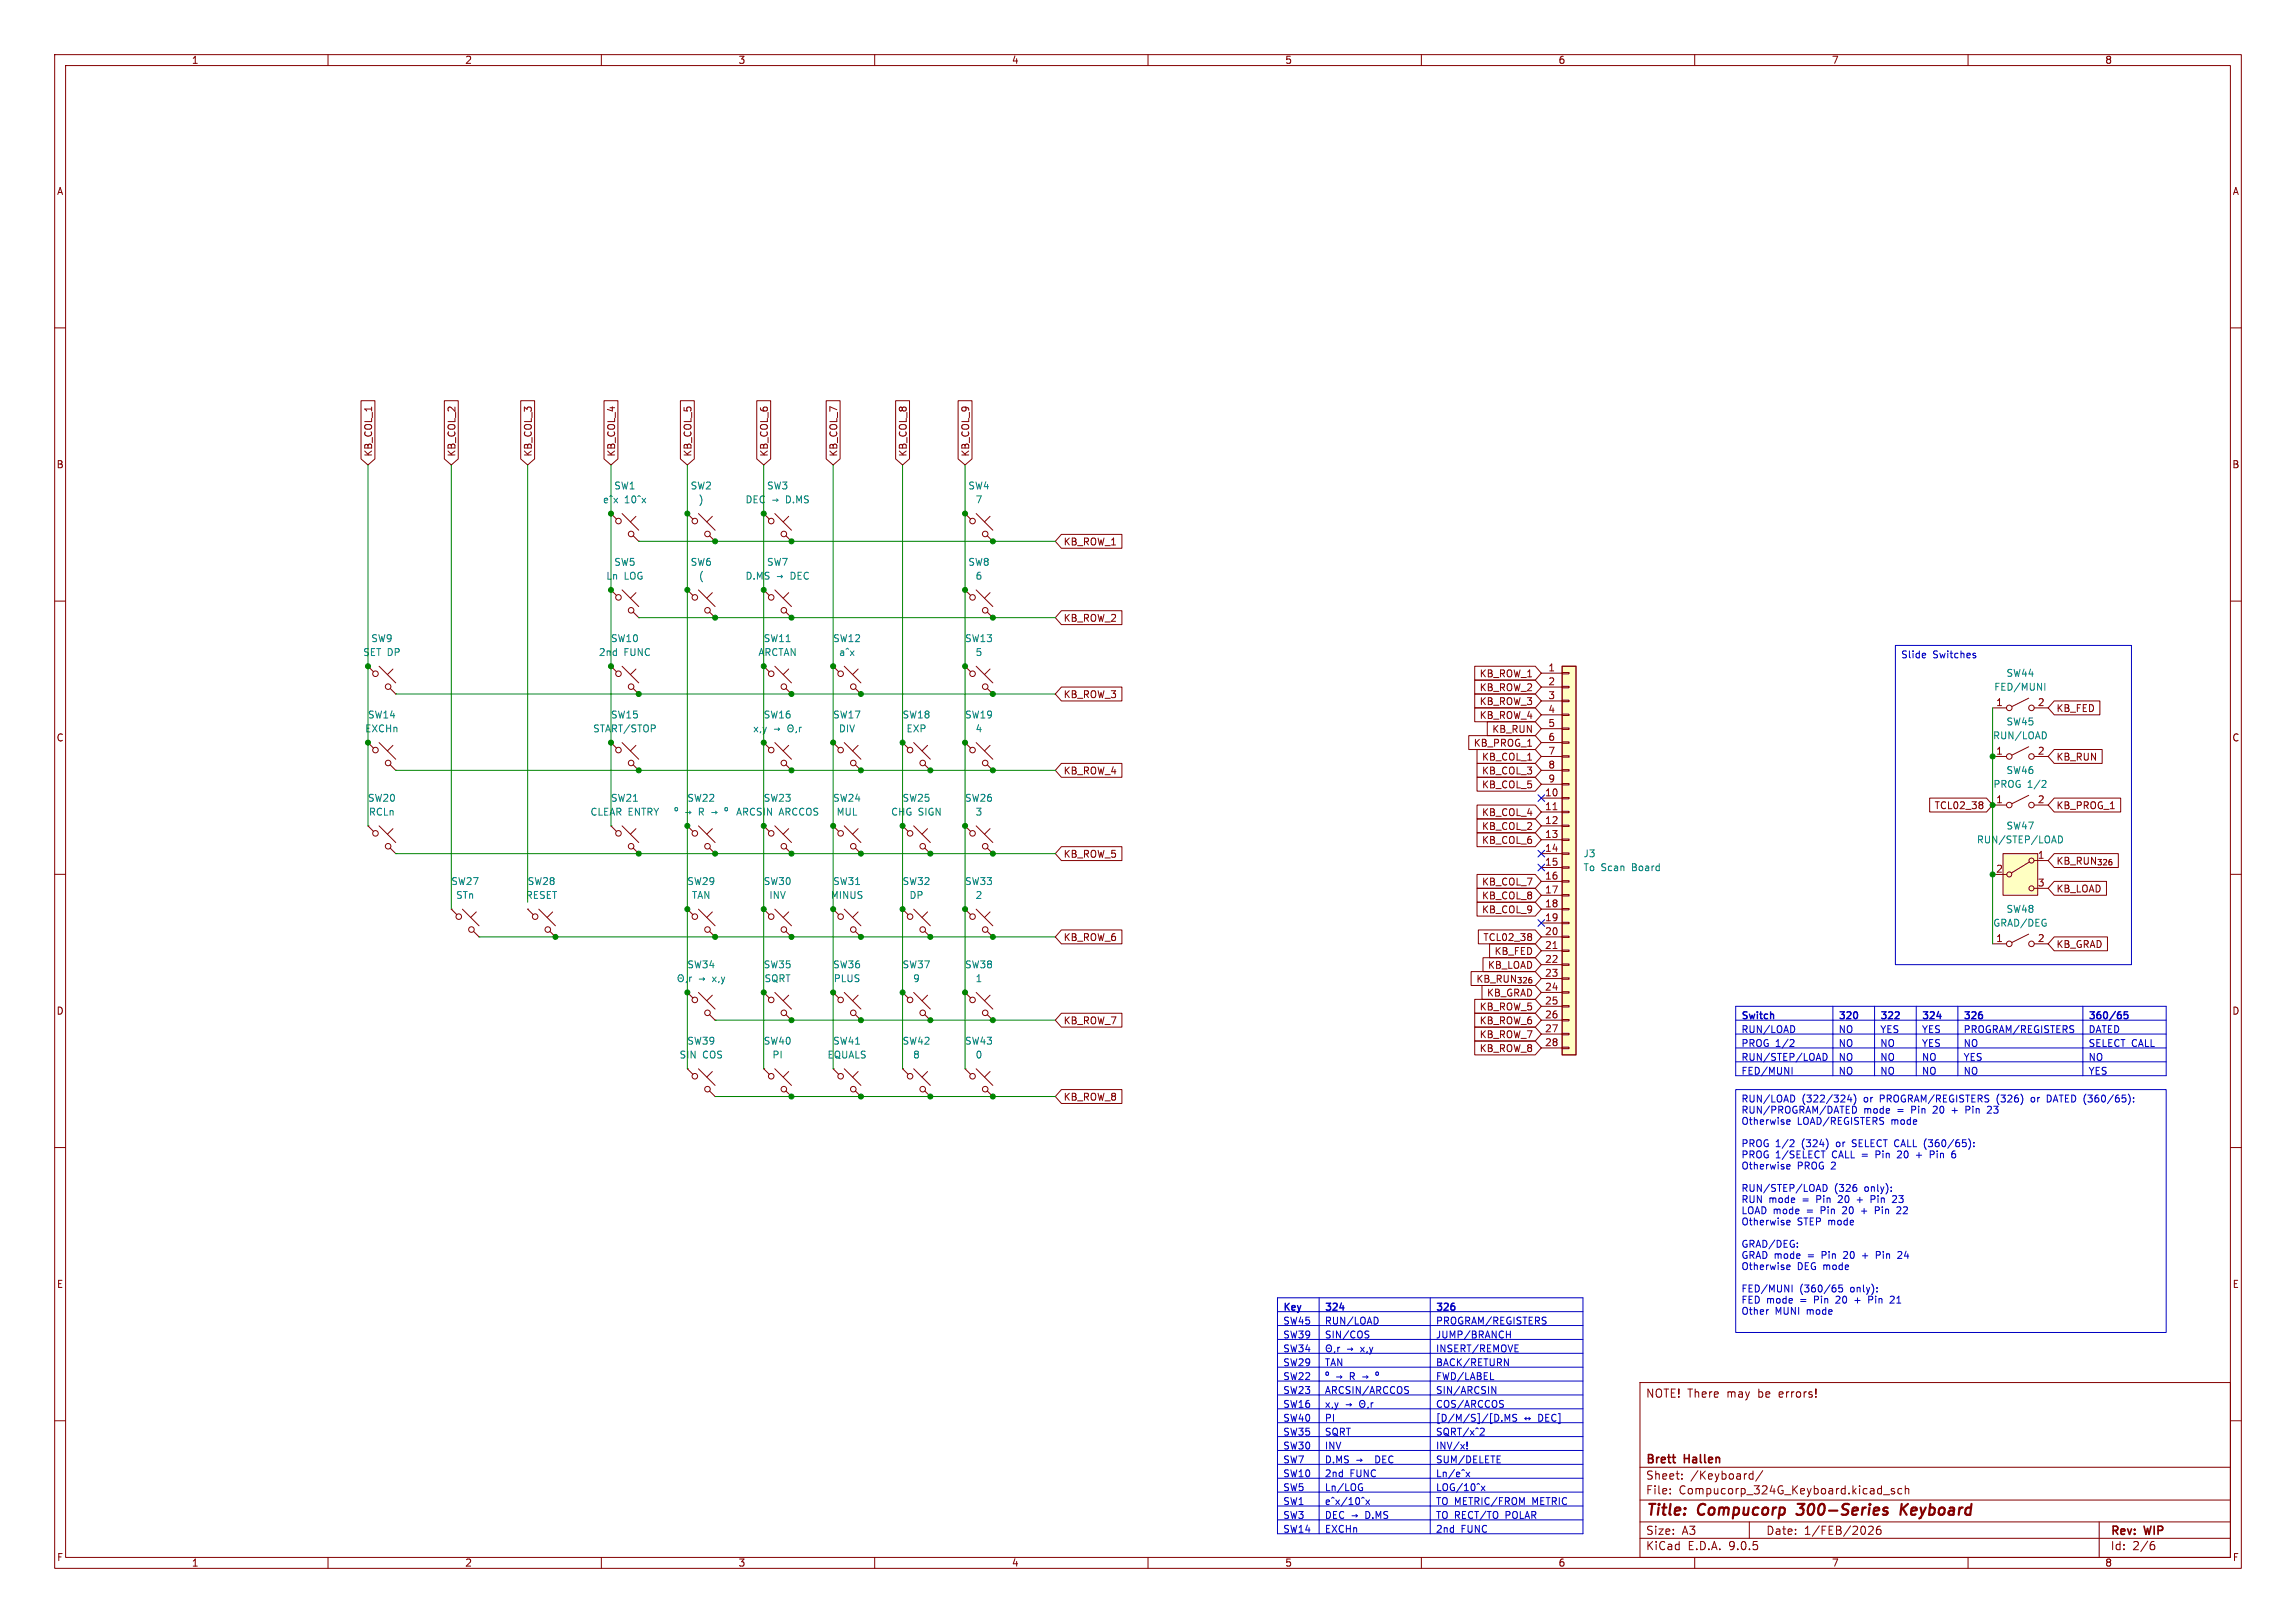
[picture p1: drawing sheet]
<svg xmlns="http://www.w3.org/2000/svg" width="420mm" height="297mm" viewBox="0 0 420 297" stroke-linecap="round" stroke-linejoin="round" font-family="sans-serif">
<defs><g id="words">
<g font-size="2.8" fill="#840000">
<text x="301" y="277.9">Title:</text>
<text x="310.6" y="277.9">Compucorp</text>
<text x="329.6" y="277.9">300-Series</text>
<text x="349.3" y="277.9">Keyboard</text>
</g>
<g font-size="2.1" fill="#840000">
<text x="301" y="256">NOTE! There</text>
<text x="315.9" y="256">may</text>
<text x="321.7" y="256">be</text>
<text x="325.7" y="256">errors!</text>
<text x="301" y="268.2">Brett</text>
<text x="308.2" y="268.2">Hallen</text>
<text x="301" y="273.7">File:</text>
<text x="301" y="271">Sheet:</text>
<text x="307.1" y="273.7">Compucorp_324G_Keyboard.kicad_sch</text>
<text x="309.2" y="271">/Keyboard/</text>
<text x="301" y="281.1">Size:</text>
<text x="307.6" y="281.1">A3</text>
<text x="323" y="281.1">Date:</text>
<text x="330" y="281.1">1/FEB/2026</text>
<text x="386" y="281.3">Rev:</text>
<text x="392.4" y="281.3">WIP</text>
<text x="301" y="283.9">KiCad</text>
<text x="308.7" y="283.9">E.D.A.</text>
<text x="316.3" y="283.9">9.0.5</text>
<text x="386" y="283.9">Id:</text>
<text x="390.1" y="283.9">2/6</text>
</g>
<g font-size="1.8" fill="#840000">
<text x="35" y="11.9">1</text>
<text x="85" y="11.9">2</text>
<text x="135" y="11.9">3</text>
<text x="185" y="11.9">4</text>
<text x="235" y="11.9">5</text>
<text x="285" y="11.9">6</text>
<text x="335" y="11.9">7</text>
<text x="385" y="11.9">8</text>
<text x="10.3" y="35.9">A</text>
<text x="408.3" y="35.9">A</text>
<text x="68.3" y="83.7" transform="rotate(-90 68.3 83.7)">KB_COL_1</text>
<text x="83.5" y="83.7" transform="rotate(-90 83.5 83.7)">KB_COL_2</text>
<text x="97.5" y="83.7" transform="rotate(-90 97.5 83.7)">KB_COL_3</text>
<text x="112.7" y="83.7" transform="rotate(-90 112.7 83.7)">KB_COL_4</text>
<text x="126.7" y="83.7" transform="rotate(-90 126.7 83.7)">KB_COL_5</text>
<text x="140.7" y="83.7" transform="rotate(-90 140.7 83.7)">KB_COL_6</text>
<text x="153.4" y="83.7" transform="rotate(-90 153.4 83.7)">KB_COL_7</text>
<text x="166.1" y="83.7" transform="rotate(-90 166.1 83.7)">KB_COL_8</text>
<text x="177.5" y="83.7" transform="rotate(-90 177.5 83.7)">KB_COL_9</text>
<text x="10.3" y="85.9">B</text>
<text x="408.2" y="85.9">B</text>
<text x="194.5" y="100">KB_ROW_1</text>
<text x="194.5" y="114">KB_ROW_2</text>
<text x="270.6" y="124.1">KB_ROW_1</text>
<text x="283.1" y="122.9">1</text>
<text x="283.1" y="125.5">2</text>
<text x="194.5" y="128">KB_ROW_3</text>
<text x="270.6" y="126.7">KB_ROW_2</text>
<text x="270.6" y="129.2">KB_ROW_3</text>
<text x="270.6" y="131.8">KB_ROW_4</text>
<text x="283.1" y="128">3</text>
<text x="283.1" y="130.6">4</text>
<text x="365.1" y="129.3">1</text>
<text x="372.7" y="129.3">2</text>
<text x="376.1" y="130.5">KB_FED</text>
<text x="10.3" y="135.9">C</text>
<text x="269.5" y="136.8">KB_PROG_1</text>
<text x="272.9" y="134.3">KB_RUN</text>
<text x="283.1" y="133.1">5</text>
<text x="283.1" y="135.6">6</text>
<text x="408.2" y="135.9">C</text>
<text x="194.5" y="141.9">KB_ROW_4</text>
<text x="271" y="141.9">KB_COL_3</text>
<text x="271" y="139.4">KB_COL_1</text>
<text x="283.1" y="138.2">7</text>
<text x="283.1" y="140.7">8</text>
<text x="283.1" y="143.3">9</text>
<text x="365.1" y="138.2">1</text>
<text x="372.7" y="138.2">2</text>
<text x="376.1" y="139.4">KB_RUN</text>
<text x="271" y="144.5">KB_COL_5</text>
<text x="271" y="149.5">KB_COL_4</text>
<text x="282.5" y="145.8">10</text>
<text x="282.5" y="148.3">11</text>
<text x="353.8" y="148.3">TCL02_38</text>
<text x="365.1" y="147.1">1</text>
<text x="372.7" y="147.1">2</text>
<text x="376.1" y="148.3">KB_PROG_1</text>
<text x="271" y="154.6">KB_COL_6</text>
<text x="271" y="152.1">KB_COL_2</text>
<text x="282.5" y="150.9">12</text>
<text x="282.5" y="153.4">13</text>
<text x="282.5" y="156">14</text>
<text x="194.5" y="157.2">KB_ROW_5</text>
<text x="282.5" y="158.5">15</text>
<text x="282.5" y="161">16</text>
<text x="365.1" y="159.8">2</text>
<text x="372.7" y="157.2">1</text>
<text x="376.1" y="158.4">KB_RUN_{326}</text>
<text x="271" y="162.2">KB_COL_7</text>
<text x="271" y="164.8">KB_COL_8</text>
<text x="271" y="167.3">KB_COL_9</text>
<text x="282.5" y="163.6">17</text>
<text x="282.5" y="166.1">18</text>
<text x="372.7" y="162.3">3</text>
<text x="376.1" y="163.5">KB_LOAD</text>
<text x="194.5" y="172.4">KB_ROW_6</text>
<text x="271.2" y="172.4">TCL02_38</text>
<text x="282.5" y="168.7">19</text>
<text x="282.5" y="171.2">20</text>
<text x="282.5" y="173.7">21</text>
<text x="365.1" y="172.5">1</text>
<text x="372.7" y="172.5">2</text>
<text x="376.1" y="173.7">KB_GRAD</text>
<text x="272.1" y="177.5">KB_LOAD</text>
<text x="273.3" y="174.9">KB_FED</text>
<text x="282.5" y="176.3">22</text>
<text x="282.5" y="178.8">23</text>
<text x="10.3" y="185.9">D</text>
<text x="269.9" y="180">KB_RUN_{326}</text>
<text x="270.6" y="185.1">KB_ROW_5</text>
<text x="271.9" y="182.6">KB_GRAD</text>
<text x="282.5" y="181.4">24</text>
<text x="282.5" y="183.9">25</text>
<text x="408.2" y="185.9">D</text>
<text x="194.5" y="187.6">KB_ROW_7</text>
<text x="270.6" y="190.2">KB_ROW_7</text>
<text x="270.6" y="187.6">KB_ROW_6</text>
<text x="282.5" y="186.4">26</text>
<text x="282.5" y="189">27</text>
<text x="282.5" y="191.5">28</text>
<text x="270.6" y="192.7">KB_ROW_8</text>
<text x="194.5" y="201.6">KB_ROW_8</text>
<text x="10.3" y="235.9">E</text>
<text x="408.3" y="235.9">E</text>
<text x="10.3" y="285.9">F</text>
<text x="35" y="286.9">1</text>
<text x="85" y="286.9">2</text>
<text x="135" y="286.9">3</text>
<text x="185" y="286.9">4</text>
<text x="235" y="286.9">5</text>
<text x="285" y="286.9">6</text>
<text x="335" y="286.9">7</text>
<text x="385" y="286.9">8</text>
<text x="408.3" y="285.9">F</text>
</g>
<g font-size="1.8" fill="#008484">
<text x="112.3" y="89.8">SW1</text>
<text x="126.2" y="89.8">SW2</text>
<text x="140.2" y="89.8">SW3</text>
<text x="177" y="89.8">SW4</text>
<text x="110.2" y="92.3">e^x</text>
<text x="114.2" y="92.3">10^x</text>
<text x="127.7" y="92.3">)</text>
<text x="136.3" y="92.3">DEC</text>
<text x="141.1" y="92.3">þÿ!’D.MS</text>
<text x="178.4" y="92.3">7</text>
<text x="110.8" y="106.3">Ln</text>
<text x="112.3" y="103.7">SW5</text>
<text x="114.2" y="106.3">LOG</text>
<text x="126.2" y="103.7">SW6</text>
<text x="127.7" y="106.3">(</text>
<text x="136.3" y="106.3">D.MS</text>
<text x="140.2" y="103.7">SW7</text>
<text x="142" y="106.3">þÿ!’DEC</text>
<text x="177" y="103.7">SW8</text>
<text x="178.4" y="106.3">6</text>
<text x="67.8" y="117.7">SW9</text>
<text x="111.7" y="117.7">SW10</text>
<text x="139.6" y="117.7">SW11</text>
<text x="152.3" y="117.7">SW12</text>
<text x="176.4" y="117.7">SW13</text>
<text x="66.3" y="120.2">SET DP</text>
<text x="109.5" y="120.2">2nd</text>
<text x="114.1" y="120.2">FUNC</text>
<text x="138.6" y="120.2">ARCTAN</text>
<text x="153.4" y="120.2">a^x</text>
<text x="178.4" y="120.2">5</text>
<text x="366.9" y="124.1">SW44</text>
<text x="67.2" y="131.7">SW14</text>
<text x="111.7" y="131.7">SW15</text>
<text x="139.6" y="131.7">SW16</text>
<text x="152.3" y="131.7">SW17</text>
<text x="165" y="131.7">SW18</text>
<text x="176.4" y="131.7">SW19</text>
<text x="364.7" y="126.6">FED/MUNI</text>
<text x="66.7" y="134.2">EXCHn</text>
<text x="108.4" y="134.2">START/STOP</text>
<text x="137.7" y="134.2">x,y</text>
<text x="153.4" y="134.2">DIV</text>
<text x="165.7" y="134.2">EXP</text>
<text x="178.4" y="134.2">4</text>
<text x="364.5" y="135.5">RUN/LOAD</text>
<text x="366.9" y="132.9">SW45</text>
<text x="366.9" y="141.8">SW46</text>
<text x="67.2" y="146.9">SW20</text>
<text x="67.4" y="149.5">RCLn</text>
<text x="107.9" y="149.5">CLEAR ENTRY</text>
<text x="111.7" y="146.9">SW21</text>
<text x="125.6" y="146.9">SW22</text>
<text x="134.5" y="149.5">ARCSIN</text>
<text x="139.6" y="146.9">SW23</text>
<text x="142.5" y="149.5">ARCCOS</text>
<text x="152.3" y="146.9">SW24</text>
<text x="152.9" y="149.5">MUL</text>
<text x="162.9" y="149.5">CHG SIGN</text>
<text x="165" y="146.9">SW25</text>
<text x="176.4" y="146.9">SW26</text>
<text x="178.4" y="149.5">3</text>
<text x="364.5" y="144.4">PROG 1/2</text>
<text x="361.5" y="154.5">RUN/STEP/LOAD</text>
<text x="366.9" y="152">SW47</text>
<text x="289.6" y="157.1">J3</text>
<text x="289.6" y="159.6">To Scan</text>
<text x="298.6" y="159.6">Board</text>
<text x="82.4" y="162.2">SW27</text>
<text x="83.3" y="164.7">STn</text>
<text x="96.1" y="164.7">RESET</text>
<text x="96.4" y="162.2">SW28</text>
<text x="125.6" y="162.2">SW29</text>
<text x="126.5" y="164.7">TAN</text>
<text x="139.6" y="162.2">SW30</text>
<text x="140.6" y="164.7">INV</text>
<text x="151.9" y="164.7">MINUS</text>
<text x="152.3" y="162.2">SW31</text>
<text x="165" y="162.2">SW32</text>
<text x="166.3" y="164.7">DP</text>
<text x="176.4" y="162.2">SW33</text>
<text x="178.4" y="164.7">2</text>
<text x="366.9" y="167.2">SW48</text>
<text x="364.5" y="169.8">GRAD/DEG</text>
<text x="125.6" y="177.4">SW34</text>
<text x="127.7" y="179.9">þÿ!’x,y</text>
<text x="139.6" y="177.4">SW35</text>
<text x="139.7" y="179.9">SQRT</text>
<text x="152.3" y="177.4">SW36</text>
<text x="152.4" y="179.9">PLUS</text>
<text x="165" y="177.4">SW37</text>
<text x="166.9" y="179.9">9</text>
<text x="176.4" y="177.4">SW38</text>
<text x="178.4" y="179.9">1</text>
<text x="125.6" y="191.4">SW39</text>
<text x="139.6" y="191.4">SW40</text>
<text x="152.3" y="191.4">SW41</text>
<text x="165" y="191.4">SW42</text>
<text x="176.4" y="191.4">SW43</text>
<text x="124.2" y="193.9">SIN</text>
<text x="128.5" y="193.9">COS</text>
<text x="141.2" y="193.9">PI</text>
<text x="151.3" y="193.9">EQUALS</text>
<text x="166.9" y="193.9">8</text>
<text x="178.4" y="193.9">0</text>
</g>
<g font-size="1.8" fill="#0000c2">
<text x="347.7" y="120.8">Slide</text>
<text x="353.6" y="120.8">Switches</text>
<text x="318.5" y="187.1">Switch</text>
<text x="318.5" y="189.4">RUN/LOAD</text>
<text x="318.5" y="191.9">PROG 1/2</text>
<text x="336.2" y="187.1">320</text>
<text x="336.2" y="189.4">NO</text>
<text x="336.2" y="191.9">NO</text>
<text x="343.9" y="187.1">322</text>
<text x="343.9" y="189.4">YES</text>
<text x="343.9" y="191.9">NO</text>
<text x="351.5" y="187.1">324</text>
<text x="351.5" y="189.4">YES</text>
<text x="351.5" y="191.9">YES</text>
<text x="359.1" y="187.1">326</text>
<text x="359.1" y="189.4">PROGRAM/REGISTERS</text>
<text x="359.1" y="191.9">NO</text>
<text x="382" y="187.1">360/65</text>
<text x="382" y="189.4">DATED</text>
<text x="382" y="191.9">SELECT CALL</text>
<text x="318.5" y="194.4">RUN/STEP/LOAD</text>
<text x="318.5" y="197">FED/MUNI</text>
<text x="336.2" y="194.4">NO</text>
<text x="336.2" y="197">NO</text>
<text x="343.9" y="194.4">NO</text>
<text x="343.9" y="197">NO</text>
<text x="351.5" y="194.4">NO</text>
<text x="351.5" y="197">NO</text>
<text x="359.1" y="194.4">YES</text>
<text x="359.1" y="197">NO</text>
<text x="382" y="194.4">NO</text>
<text x="382" y="197">YES</text>
<text x="318.5" y="202.1">RUN/LOAD</text>
<text x="329.6" y="202.1">(322/324)</text>
<text x="341.1" y="202.1">or</text>
<text x="344.2" y="202.1">PROGRAM/REGISTERS</text>
<text x="365.7" y="202.1">(326)</text>
<text x="372.2" y="202.1">or</text>
<text x="375.3" y="202.1">DATED (360/65):</text>
<text x="318.5" y="204.1">RUN/PROGRAM/DATED</text>
<text x="318.5" y="206.2">Otherwise</text>
<text x="328.8" y="206.2">LOAD/REGISTERS</text>
<text x="340.9" y="204.1">mode</text>
<text x="346.1" y="206.2">mode</text>
<text x="347.2" y="204.1">=</text>
<text x="349.9" y="204.1">Pin</text>
<text x="354.1" y="204.1">20</text>
<text x="357.7" y="204.1">+</text>
<text x="360.4" y="204.1">Pin</text>
<text x="364.6" y="204.1">23</text>
<text x="318.5" y="210.2">PROG 1/2</text>
<text x="318.5" y="212.3">PROG 1/SELECT</text>
<text x="318.5" y="214.3">Otherwise</text>
<text x="328.8" y="214.3">PROG 2</text>
<text x="329.7" y="210.2">(324)</text>
<text x="335.2" y="212.3">CALL =</text>
<text x="336.2" y="210.2">or</text>
<text x="339.3" y="210.2">SELECT CALL (360/65):</text>
<text x="343.6" y="212.3">Pin</text>
<text x="347.8" y="212.3">20</text>
<text x="351.4" y="212.3">+</text>
<text x="354.1" y="212.3">Pin</text>
<text x="318.5" y="218.4">RUN/STEP/LOAD</text>
<text x="318.5" y="220.5">RUN</text>
<text x="323.6" y="220.5">mode</text>
<text x="329.8" y="220.5">=</text>
<text x="332.5" y="220.5">Pin</text>
<text x="335.5" y="218.4">(326</text>
<text x="336.7" y="220.5">20</text>
<text x="340.3" y="220.5">+</text>
<text x="341.2" y="218.4">only):</text>
<text x="343.1" y="220.5">Pin</text>
<text x="347.3" y="220.5">23</text>
<text x="318.5" y="222.5">LOAD mode</text>
<text x="318.5" y="224.6">Otherwise</text>
<text x="328.8" y="224.6">STEP mode</text>
<text x="330.6" y="222.5">=</text>
<text x="333.3" y="222.5">Pin</text>
<text x="337.5" y="222.5">20</text>
<text x="341.1" y="222.5">+</text>
<text x="343.9" y="222.5">Pin</text>
<text x="348.1" y="222.5">22</text>
<text x="318.5" y="228.6">GRAD/DEG:</text>
<text x="318.5" y="230.7">GRAD mode</text>
<text x="318.5" y="232.7">Otherwise</text>
<text x="328.8" y="232.7">DEG mode</text>
<text x="330.8" y="230.7">=</text>
<text x="333.5" y="230.7">Pin</text>
<text x="337.7" y="230.7">20</text>
<text x="341.3" y="230.7">+</text>
<text x="344" y="230.7">Pin</text>
<text x="348.2" y="230.7">24</text>
<text x="318.5" y="236.8">FED/MUNI</text>
<text x="318.5" y="238.9">FED mode</text>
<text x="329.2" y="236.8">(360/65</text>
<text x="329.4" y="238.9">=</text>
<text x="332.1" y="238.9">Pin</text>
<text x="336.3" y="238.9">20</text>
<text x="338.6" y="236.8">only):</text>
<text x="339.9" y="238.9">+</text>
<text x="342.7" y="238.9">Pin</text>
<text x="346.8" y="238.9">21</text>
<text x="234.6" y="240.5">Key</text>
<text x="234.6" y="242.7">SW45</text>
<text x="234.6" y="245.2">SW39</text>
<text x="242.3" y="240.5">324</text>
<text x="242.3" y="242.7">RUN/LOAD</text>
<text x="242.3" y="245.2">SIN/COS</text>
<text x="262.6" y="240.5">326</text>
<text x="262.6" y="242.7">PROGRAM/REGISTERS</text>
<text x="262.6" y="245.2">JUMP/BRANCH</text>
<text x="318.5" y="240.9">Other</text>
<text x="324.7" y="240.9">MUNI</text>
<text x="330.6" y="240.9">mode</text>
<text x="234.6" y="247.8">SW34</text>
<text x="234.6" y="250.3">SW29</text>
<text x="242.3" y="250.3">TAN</text>
<text x="246.3" y="247.8">þÿ!’x,y</text>
<text x="262.6" y="247.8">INSERT/REMOVE</text>
<text x="262.6" y="250.3">BACK/RETURN</text>
<text x="234.6" y="252.9">SW22</text>
<text x="234.6" y="255.4">SW23</text>
<text x="234.6" y="257.9">SW16</text>
<text x="242.3" y="255.4">ARCSIN/ARCCOS</text>
<text x="242.3" y="257.9">x,y</text>
<text x="262.6" y="252.9">FWD/LABEL</text>
<text x="262.6" y="255.4">SIN/ARCSIN</text>
<text x="262.6" y="257.9">COS/ARCCOS</text>
<text x="234.6" y="260.5">SW40</text>
<text x="234.6" y="263">SW35</text>
<text x="242.3" y="260.5">PI</text>
<text x="242.3" y="263">SQRT</text>
<text x="262.6" y="260.5">[D/M/S]/[D.MS</text>
<text x="262.6" y="263">SQRT/x^2</text>
<text x="278.7" y="260.5">þÿ!”DEC]</text>
<text x="234.6" y="265.6">SW30</text>
<text x="234.6" y="268.1">SW7</text>
<text x="242.3" y="265.6">INV</text>
<text x="242.3" y="268.1">D.MS</text>
<text x="248" y="268.1">þÿ!’ DEC</text>
<text x="262.6" y="265.6">INV/x!</text>
<text x="262.6" y="268.1">SUM/DELETE</text>
<text x="234.6" y="270.6">SW10</text>
<text x="234.6" y="273.2">SW5</text>
<text x="234.6" y="275.7">SW1</text>
<text x="242.3" y="270.6">2nd</text>
<text x="242.3" y="273.2">Ln/LOG</text>
<text x="242.3" y="275.7">e^x/10^x</text>
<text x="246.9" y="270.6">FUNC</text>
<text x="262.6" y="270.6">Ln/e^x</text>
<text x="262.6" y="273.2">LOG/10^x</text>
<text x="262.6" y="275.7">TO METRIC/FROM</text>
<text x="280.4" y="275.7">METRIC</text>
<text x="234.6" y="278.3">SW3</text>
<text x="234.6" y="280.8">SW14</text>
<text x="242.3" y="278.3">DEC þÿ!’D.MS</text>
<text x="242.3" y="280.8">EXCHn</text>
<text x="262.6" y="278.3">TO RECT/TO</text>
<text x="262.6" y="280.8">2nd</text>
<text x="267.3" y="280.8">FUNC</text>
<text x="275.5" y="278.3">POLAR</text>
</g>
</g></defs>
<g fill="none" stroke="#840000" stroke-width=".18">
<path d="M10 10h400v277h-400zM12 12h396v273h-396zM60 10v2M110 10v2M160 10v2M210 10v2M260 10v2M310 10v2M360 10v2M10 60h2M408 60h2M10 110h2"/>
<path d="M125.7 108l1 1M125.7 108h.1M127.8 108l3 3M129.8 112l1 1M130.3 108.5l-1 1M130.8 113h.1M139.7 108l1 1M139.7 108h.1M141.7 108l3.1 3M143.8 112l1 1M144.3 108.5l-1 1M144.8 113h.1"/>
<path d="M176.5 108l1 1M176.5 108h.1M178.6 108l3 3M180.6 112l1 1M181.1 108.5l-1 1M181.6 113h.1M408 110h2M139.7 135.9l1 1M139.7 135.9h.1M141.7 135.9l3.1 3M143.8 140l1 1M144.3 136.4l-1 1"/>
<path d="M152.4 135.9l1 1M152.4 135.9h.1M154.4 135.9l3.1 3M156.5 140l1 1M157 136.4l-1 1M165.1 135.9l1 1M165.1 135.9h.1M167.1 135.9l3.1 3M169.2 140l1 1M169.7 136.4l-1 1M176.5 135.9l1 1M176.5 135.9h.1"/>
<path d="M176.5 121.9l1 1M176.5 121.9h.1M178.6 135.9l3 3M178.6 121.9l3 3.1M180.6 140l1 1M180.6 126l1 1M181.1 136.4l-1 1M181.1 122.4l-1 1M181.6 127h.1M10 160h2M144.8 141h.1M152.4 151.1l1 1"/>
<path d="M152.4 151.1h.1M154.4 151.1l3.1 3.1M156.5 155.2l1 1M157 151.6l-1 1.1M157.5 141h.1M157.5 156.2h.1M165.1 151.1l1 1M165.1 151.1h.1M167.1 151.1l3.1 3.1M169.2 155.2l1 1M169.7 151.6l-1 1.1M170.2 156.2h.1"/>
<path d="M170.2 141h.1M176.5 151.1l1 1M176.5 151.1h.1M178.6 151.1l3 3.1M180.6 155.2l1 1M181.1 151.6l-1 1.1M181.6 156.2h.1M181.6 141h.1M408 160h2M152.4 166.4l1 1M152.4 166.4h.1M154.4 166.4l3.1 3"/>
<path d="M156.5 170.4l1 1.1M157 166.9l-1 1M157.5 171.5h.1M165.1 166.4l1 1M165.1 166.4h.1M167.1 166.4l3.1 3M169.2 170.4l1 1.1M169.7 166.9l-1 1M170.2 171.5h.1M176.5 166.4l1 1M176.5 166.4h.1M178.6 166.4l3 3"/>
<path d="M180.6 170.4l1 1.1M181.1 166.9l-1 1M181.6 171.5h.1M125.7 181.6l1 1M125.7 181.6h.1M125.7 195.6l1 1M125.7 195.6h.1M127.8 181.6l3 3.1M127.8 195.6l3 3M129.8 185.7l1 1M129.8 199.6l1 1.1M130.3 182.1l-1 1"/>
<path d="M130.3 196.1l-1 1M130.8 186.7h.1M139.7 181.6l1 1M139.7 181.6h.1M139.7 195.6l1 1M139.7 195.6h.1M141.7 181.6l3.1 3.1M141.7 195.6l3.1 3M143.8 185.7l1 1M143.8 199.6l1 1.1M144.3 182.1l-1 1M144.3 196.1l-1 1"/>
<path d="M144.8 186.7h.1M152.4 195.6l1 1M152.4 195.6h.1M152.4 181.6l1 1M152.4 181.6h.1M154.4 195.6l3.1 3M154.4 181.6l3.1 3.1M156.5 199.6l1 1.1M156.5 185.7l1 1M157 196.1l-1 1M157 182.1l-1 1M157.5 186.7h.1"/>
<path d="M165.1 181.6l1 1M165.1 181.6h.1M167.1 181.6l3.1 3.1M169.2 185.7l1 1M169.7 182.1l-1 1M170.2 186.7h.1M176.5 181.6l1 1M176.5 181.6h.1M178.6 181.6l3 3.1M180.6 185.7l1 1M181.1 182.1l-1 1M181.6 186.7h.1"/>
<path d="M10 210h2M130.8 200.7h.1M144.8 200.7h.1M157.5 200.7h.1M408 210h2M300 253h108v32h-108zM10 260h2M300 278.5h108M300 274.5h108M300 268.5h108M305.5 273.2v.2M305.5 272.5v.1"/>
<path d="M307.7 270.5v.2M307.7 269.8v.1M320 278.5v3M320 270.5l.2 .2 .5-.1M320.7 269.2v1.5M320.7 269.8l-.5-.1-.2 .1M322.4 269.1l-1.2 1.9M341.8 279.4l.6-.1 .2 .1 .1 .3-1 1.1h1M343.9 279.3a.59 .59 0 0 0-.7 .6v.6l.2 .2 .4 .1 .2-.2 .1-.5-.2-.2h-.4l-.3 .2M344.5 273.5h1.2M346.5 272.5l-.3-.1-.3 .2 .1 .2 .5 .2v.3h-.6M347.9 272.5l-.5-.1-.2 .3v.4l.1 .2h.6"/>
<path d="M348.5 272.5l.2-.1 .4 .1 .1 .9M348.5 271.9v1.5M384 278.5v6.5M408 260h2M60 285v2M110 285v2M160 285v2M210 285v2M260 285v2M300 281.5h108M310 285v2M360 285v2"/>
<path d="M393.6 282.7h.4l.2 .2-.1 .5-.5 .2M394 282.1l-.4 .1"/>
<circle cx="127.1" cy="109.3" r=".51"/>
<circle cx="129.4" cy="111.7" r=".51"/>
<circle cx="141.1" cy="109.3" r=".51"/>
<circle cx="143.4" cy="111.7" r=".51"/>
<circle cx="177.9" cy="109.3" r=".51"/>
<circle cx="180.2" cy="111.7" r=".51"/>
<circle cx="141.1" cy="137.3" r=".51"/>
<circle cx="143.4" cy="139.6" r=".51"/>
<circle cx="153.8" cy="137.3" r=".51"/>
<circle cx="156.1" cy="139.6" r=".51"/>
<circle cx="166.5" cy="137.3" r=".51"/>
<circle cx="168.8" cy="139.6" r=".51"/>
<circle cx="177.9" cy="123.3" r=".51"/>
<circle cx="177.9" cy="137.3" r=".51"/>
<circle cx="180.2" cy="139.6" r=".51"/>
<circle cx="180.2" cy="125.7" r=".51"/>
<circle cx="153.8" cy="152.5" r=".51"/>
<circle cx="156.1" cy="154.9" r=".51"/>
<circle cx="166.5" cy="152.5" r=".51"/>
<circle cx="168.8" cy="154.9" r=".51"/>
<circle cx="177.9" cy="152.5" r=".51"/>
<circle cx="180.2" cy="154.9" r=".51"/>
<circle cx="153.8" cy="167.7" r=".51"/>
<circle cx="156.1" cy="170.1" r=".51"/>
<circle cx="166.5" cy="167.7" r=".51"/>
<circle cx="168.8" cy="170.1" r=".51"/>
<circle cx="177.9" cy="167.7" r=".51"/>
<circle cx="180.2" cy="170.1" r=".51"/>
<circle cx="127.1" cy="183" r=".51"/>
<circle cx="127.1" cy="197" r=".51"/>
<circle cx="129.4" cy="199.3" r=".51"/>
<circle cx="129.4" cy="185.3" r=".51"/>
<circle cx="141.1" cy="183" r=".51"/>
<circle cx="141.1" cy="197" r=".51"/>
<circle cx="143.4" cy="199.3" r=".51"/>
<circle cx="143.4" cy="185.3" r=".51"/>
<circle cx="153.8" cy="183" r=".51"/>
<circle cx="153.8" cy="197" r=".51"/>
<circle cx="156.1" cy="199.3" r=".51"/>
<circle cx="156.1" cy="185.3" r=".51"/>
<circle cx="166.5" cy="183" r=".51"/>
<circle cx="168.8" cy="185.3" r=".51"/>
<circle cx="177.9" cy="183" r=".51"/>
<circle cx="180.2" cy="185.3" r=".51"/>
</g>
<path d="M328.6 277l.3 .2M328.8 275.2h1.3M344.6 276.4l.4 .1 .3 .3-.1 .3-.6 .1M345.3 276a.5 .5 0 0 0-.8 .2M347.9 275.2l-.3 2M348 276.1l.8 1.1M349 275.2l-1.3 1.1" fill="none" stroke="#840000" stroke-width=".4"/>
<g fill="none" stroke="#008484" stroke-width=".18">
<path d="M141.6 133.4h1M142.4 133.2l.2 .2M142.6 133.4l-.2 .3M144.2 132.8l.2-.1a.59 .59 0 0 1 .7 .6 .59 .59 0 0 1-.7 .6l-.3-.5zM144.4 133.3h.4M145.7 133.9l-.1 .2M146.2 133.1v.8M146.6 133.1l-.4 .2M124.2 178.6l.1-.2a.59 .59 0 0 1 .7 .6 .59 .59 0 0 1-.7 .6l-.3-.4zM124.3 179h.4M125.6 179.6l-.1 .2M126.2 178.8v.8"/>
<path d="M126.5 178.8l-.3 .2"/>
</g>
<path d="M285.7 121.9h2.6v71.1h-2.6z" fill="#ffffc2"/>
<path d="M285.7 121.9h2.6v71.1h-2.6z" fill="none" stroke="#840000" stroke-width=".25"/>
<g fill="none" stroke="#840000" stroke-width=".18">
<path d="M125.7 94l1 1M125.7 94h.1M127.8 94l3 3M129.8 98l1 1.1M130.3 94.5l-1 1M130.8 99.1h.1M139.7 94l1 1M139.7 94h.1M141.7 94l3.1 3M143.8 98l1 1.1M144.3 94.5l-1 1M144.8 99.1h.1"/>
<path d="M176.5 94l1 1M176.5 94h.1M178.6 94l3 3M180.6 98l1 1.1M181.1 94.5l-1 1M181.6 99.1h.1M111.8 108l1 1M111.8 108h.1M113.8 108l3 3M115.8 112l1 1M116.3 108.5l-1 1M116.8 113h.1"/>
<path d="M67.3 121.9l1 1M67.3 121.9h.1M67.3 135.9l1 1M67.3 135.9h.1M69.3 121.9l3.1 3.1M69.3 135.9l3.1 3M71.4 126l1 1M71.4 140l1 1M71.9 122.4l-1 1M71.9 136.4l-1 1M72.4 127h.1M139.7 121.9l1 1"/>
<path d="M139.7 121.9h.1M141.7 121.9l3.1 3.1M143.8 126l1 1M144.3 122.4l-1 1M144.8 127h.1M152.4 121.9l1 1M152.4 121.9h.1M154.4 121.9l3.1 3.1M156.5 126l1 1M157 122.4l-1 1M157.5 127h.1M281.9 123.2h3.8"/>
<path d="M281.9 125.7h3.8M281.9 128.3h3.8M281.9 130.8h3.8M281.9 133.4h3.8M281.9 135.9h3.8M281.9 138.4h3.8M285.7 123.1h1.3v.2h-1.3zM285.7 125.6h1.3v.3h-1.3zM285.7 128.1h1.3v.3h-1.3zM285.7 130.7h1.3v.2h-1.3zM285.7 133.2h1.3v.3h-1.3zM285.7 135.8h1.3v.2h-1.3z"/>
<path d="M285.7 138.3h1.3v.3h-1.3zM364.5 138.4h2.5M364.5 129.5h2.5M371.1 127.8l-3.1 1.5M371.1 136.7l-3.1 1.5M372.1 138.4h2.5M372.1 129.5h2.5M67.3 151.1l1 1M67.3 151.1h.1M69.3 151.1l3.1 3.1M71.4 155.2l1 1M71.9 151.6l-1 1.1"/>
<path d="M72.4 156.2h.1M72.4 141h.1M111.8 151.1l1 1M111.8 151.1h.1M113.8 151.1l3 3.1M115.8 155.2l1 1M116.3 151.6l-1 1.1M116.8 156.2h.1M125.7 151.1l1 1M125.7 151.1h.1M127.8 151.1l3 3.1M129.8 155.2l1 1"/>
<path d="M130.3 151.6l-1 1.1M130.8 156.2h.1M139.7 151.1l1 1M139.7 151.1h.1M141.7 151.1l3.1 3.1M143.8 155.2l1 1M144.3 151.6l-1 1.1M144.8 156.2h.1M281.9 141h3.8M281.9 143.5h3.8M281.9 146.1h3.8M281.9 148.6h3.8"/>
<path d="M281.9 151.1h3.8M281.9 153.7h3.8M281.9 156.2h3.8M281.9 158.8h3.8M284.1 148.2h.7M285.7 140.8h1.3v.3h-1.3zM285.7 143.4h1.3v.2h-1.3zM285.7 145.9h1.3v.3h-1.3zM285.7 148.5h1.3v.2h-1.3zM285.7 151h1.3v.3h-1.3zM285.7 153.5h1.3v.3h-1.3zM285.7 156.1h1.3v.2h-1.3z"/>
<path d="M285.7 158.6h1.3v.3h-1.3zM364.5 147.3h2.5M371.1 145.5l-3.1 1.6M372.1 147.3h2.5M82.5 166.4l1.1 1M82.5 166.4h.1M84.6 166.4l3 3M86.6 170.4l1 1.1M87.1 166.9l-1 1M87.6 171.5h.1M96.5 166.4l1 1M96.5 166.4h.1"/>
<path d="M98.6 166.4l3 3M100.6 170.4l1 1.1M101.1 166.9l-1 1M101.6 171.5h.1M125.7 166.4l1 1M125.7 166.4h.1M127.8 166.4l3 3M129.8 170.4l1 1.1M130.3 166.9l-1 1M130.8 171.5h.1M139.7 166.4l1 1M139.7 166.4h.1"/>
<path d="M141.7 166.4l3.1 3M143.8 170.4l1 1.1M144.3 166.9l-1 1M144.8 171.5h.1M281.9 161.3h3.8M281.9 163.8h3.8M281.9 166.4h3.8M281.9 168.9h3.8M281.9 171.5h3.8M281.9 174h3.8M281.9 176.5h3.8M281.9 179.1h3.8"/>
<path d="M284.1 173.6h.7M285.7 161.2h1.3v.2h-1.3zM285.7 163.7h1.3v.3h-1.3zM285.7 166.2h1.3v.3h-1.3zM285.7 168.8h1.3v.2h-1.3zM285.7 171.3h1.3v.3h-1.3zM285.7 173.9h1.3v.2h-1.3zM285.7 176.4h1.3v.3h-1.3zM285.7 178.9h1.3v.3h-1.3zM165.1 195.6l1 1M165.1 195.6h.1M167.1 195.6l3.1 3"/>
<path d="M169.2 199.6l1 1.1M169.7 196.1l-1 1M176.5 195.6l1 1M176.5 195.6h.1M178.6 195.6l3 3M180.6 199.6l1 1.1M181.1 196.1l-1 1M281.9 181.6h3.8M281.9 184.2h3.8M281.9 186.7h3.8M281.9 189.2h3.8M281.9 191.8h3.8"/>
<path d="M285.7 181.5h1.3v.2h-1.3zM285.7 184h1.3v.3h-1.3zM285.7 186.6h1.3v.2h-1.3zM285.7 189.1h1.3v.3h-1.3zM285.7 191.6h1.3v.3h-1.3zM170.2 200.7h.1M181.6 200.7h.1"/>
<circle cx="127.1" cy="95.4" r=".51"/>
<circle cx="129.4" cy="97.7" r=".51"/>
<circle cx="141.1" cy="95.4" r=".51"/>
<circle cx="143.4" cy="97.7" r=".51"/>
<circle cx="177.9" cy="95.4" r=".51"/>
<circle cx="180.2" cy="97.7" r=".51"/>
<circle cx="113.1" cy="109.3" r=".51"/>
<circle cx="115.4" cy="111.7" r=".51"/>
<circle cx="68.7" cy="123.3" r=".51"/>
<circle cx="68.7" cy="137.3" r=".51"/>
<circle cx="71" cy="125.7" r=".51"/>
<circle cx="71" cy="139.6" r=".51"/>
<circle cx="141.1" cy="123.3" r=".51"/>
<circle cx="143.4" cy="125.7" r=".51"/>
<circle cx="153.8" cy="123.3" r=".51"/>
<circle cx="156.1" cy="125.7" r=".51"/>
<circle cx="367.5" cy="129.5" r=".51"/>
<circle cx="367.5" cy="138.4" r=".51"/>
<circle cx="371.6" cy="129.5" r=".51"/>
<circle cx="371.6" cy="138.4" r=".51"/>
<circle cx="68.7" cy="152.5" r=".51"/>
<circle cx="71" cy="154.9" r=".51"/>
<circle cx="113.1" cy="152.5" r=".51"/>
<circle cx="115.4" cy="154.9" r=".51"/>
<circle cx="127.1" cy="152.5" r=".51"/>
<circle cx="129.4" cy="154.9" r=".51"/>
<circle cx="141.1" cy="152.5" r=".51"/>
<circle cx="143.4" cy="154.9" r=".51"/>
<circle cx="367.5" cy="147.3" r=".51"/>
<circle cx="371.6" cy="147.3" r=".51"/>
<circle cx="83.9" cy="167.7" r=".51"/>
<circle cx="86.2" cy="170.1" r=".51"/>
<circle cx="97.9" cy="167.7" r=".51"/>
<circle cx="100.2" cy="170.1" r=".51"/>
<circle cx="127.1" cy="167.7" r=".51"/>
<circle cx="129.4" cy="170.1" r=".51"/>
<circle cx="141.1" cy="167.7" r=".51"/>
<circle cx="143.4" cy="170.1" r=".51"/>
<circle cx="166.5" cy="197" r=".51"/>
<circle cx="168.8" cy="199.3" r=".51"/>
<circle cx="177.9" cy="197" r=".51"/>
<circle cx="180.2" cy="199.3" r=".51"/>
</g>
<g fill="none" stroke="#008484" stroke-width=".18">
<path d="M374 125v1.3M374.1 134l.2 .5-.2 .6M123.5 147.8h.4v.5h-.4zM125.4 148.7h1M126.1 148.4l.3 .3M126.4 148.7l-.3 .2M127.9 148.6l.6-.1 .2-.2-.1-.3-.7-.1v1.3M128.2 148.6l.5 .6M130.2 148.7h.9M130.9 148.4l.2 .3M131.1 148.7l-.2 .2M132.7 147.8h.3v.5h-.3z"/>
<path d="M373.7 142.8l.4 .1 .2 .3-.8 .9h.8"/>
</g>
<path d="M366.4 156.2h6.3v7.6h-6.3z" fill="#ffffc2"/>
<g fill="none" stroke="#840000" stroke-width=".18">
<path d="M66 73.3h2.6v10.7l-1.3 1.1-1.3-1.1zM81.3 73.3h2.5v10.7l-1.3 1.1-1.2-1.1zM95.2 73.3h2.6v10.7l-1.3 1.1-1.3-1.1zM110.5 73.3h2.5v10.7l-1.2 1.1-1.3-1.1zM124.5 73.3h2.5v10.7l-1.3 1.1-1.2-1.1zM138.4 73.3h2.6v10.7l-1.3 1.1-1.3-1.1zM151.1 73.3h2.6v10.7l-1.3 1.1-1.3-1.1zM163.8 73.3h2.6v10.7l-1.3 1.1-1.3-1.1zM175.3 73.3h2.5v10.7l-1.3 1.1-1.2-1.1zM111.8 94l1 1M111.8 94h.1M113.8 94l3 3"/>
<path d="M115.8 98l1 1.1M116.3 94.5l-1 1M116.8 99.1h.1M194.2 97.8h11v2.5h-11l-1.2-1.2zM194.2 111.8h11v2.5h-11l-1.2-1.3zM111.8 121.9l1 1M111.8 121.9h.1M111.8 135.9l1 1M111.8 135.9h.1M113.8 121.9l3 3.1M113.8 135.9l3 3M115.8 126l1 1"/>
<path d="M115.8 140l1 1M116.3 122.4l-1 1M116.3 136.4l-1 1M116.8 127h.1M194.2 125.7h11v2.6h-11l-1.2-1.3zM194.2 139.7h11v2.5h-11l-1.2-1.2zM268.7 134.6h12.1l1.1 1.3-1.1 1.3h-12.1zM269.8 124.5h11l1.1 1.2-1.1 1.3h-11zM269.8 121.9h11l1.1 1.3-1.1 1.3h-11zM269.8 127h11l1.1 1.3-1.1 1.2h-11zM269.8 129.5h11l1.1 1.3-1.1 1.3h-11zM270.2 139.7h10.6l1.1 1.3-1.1 1.2h-10.6z"/>
<path d="M270.2 137.2h10.6l1.1 1.2-1.1 1.3h-10.6zM272.1 132.1h8.7l1.1 1.3-1.1 1.2h-8.7zM375.8 128.3h8.3v2.5h-8.3l-1.2-1.3zM375.8 137.2h8.7v2.5h-8.7l-1.2-1.3zM116.8 141h.1M194.2 154.9h11v2.6h-11l-1.2-1.3zM270.2 142.2h10.6l1.1 1.3-1.1 1.3h-10.6zM270.2 152.4h10.6l1.1 1.3-1.1 1.2h-10.6zM270.2 147.3h10.6l1.1 1.3-1.1 1.3h-10.6zM270.2 149.9h10.6l1.1 1.2-1.1 1.3h-10.6zM353 146h10.4l1.1 1.3-1.1 1.3h-10.4zM362.5 146.7l.2 .3-.2 .3 .2 .2v.2l-.2 .3"/>
<path d="M366.4 156.2h6.3v7.6h-6.3zM371.2 157.7l-3.3 2.1M372.1 157.5h2.5M375.8 146h12.1v2.6h-12.1l-1.2-1.3zM375.8 156.2h11.7v2.6h-11.7l-1.2-1.3zM194.2 170.2h11v2.5h-11l-1.2-1.2zM269.1 177.8h11.7l1.1 1.3-1.1 1.2h-11.7zM270.2 160h10.6l1.1 1.3-1.1 1.3h-10.6zM270.2 162.6h10.6l1.1 1.2-1.1 1.3h-10.6zM270.2 165.1h10.6l1.1 1.3-1.1 1.2h-10.6zM270.4 170.2h10.4l1.1 1.3-1.1 1.2h-10.4zM271.3 175.3h9.5l1.1 1.2-1.1 1.3h-9.5z"/>
<path d="M272.5 172.7h8.3l1.1 1.3-1.1 1.3h-8.3zM279.9 170.9l.3 .2-.3 .3 .3 .2v.3l-.3 .2M364.5 160h2.5M364.5 172.7h2.5M371.1 170.9l-3.1 1.6M372.1 162.6h2.5M372.1 172.7h2.5M375.8 161.3h9.5v2.5h-9.5l-1.2-1.2zM375.8 171.4h9.7v2.6h-9.7l-1.2-1.3zM194.2 199.4h11v2.5h-11l-1.2-1.2zM194.2 185.4h11v2.6h-11l-1.2-1.3zM269.8 182.9h11l1.1 1.3-1.1 1.2h-11z"/>
<path d="M269.8 190.5h11l1.1 1.3-1.1 1.2h-11zM269.8 188h11l1.1 1.2-1.1 1.3h-11zM269.8 185.4h11l1.1 1.3-1.1 1.3h-11zM271.1 180.3h9.7l1.1 1.3-1.1 1.3h-9.7z"/>
<circle cx="113.1" cy="95.4" r=".51"/>
<circle cx="115.4" cy="97.7" r=".51"/>
<circle cx="113.1" cy="123.3" r=".51"/>
<circle cx="113.1" cy="137.3" r=".51"/>
<circle cx="115.4" cy="125.7" r=".51"/>
<circle cx="115.4" cy="139.6" r=".51"/>
<circle cx="371.6" cy="157.5" r=".46"/>
<circle cx="367.5" cy="160" r=".46"/>
<circle cx="367.5" cy="172.7" r=".51"/>
<circle cx="371.6" cy="162.6" r=".46"/>
<circle cx="371.6" cy="172.7" r=".51"/>
</g>
<path d="M376.6 153a.64 .64 0 0 1 .7 .6 .64 .64 0 0 1-.7 .6z" fill="none" stroke="#008484" stroke-width=".18"/>
<g fill="none" stroke="#0000c2" stroke-width=".25">
<path d="M319.6 185.2l-.5-.1-.2 .2M321.5 185.1v.2M322.1 185.1v1.1M323.9 185.1v1.3M336.6 185.1h.8l-.5 .5M337.9 185.3l.1-.2 .5 .2M339.2 185.3l.2-.2 .3 .2M339.7 185.4v.8M344.2 185.1h.8l-.4 .5M345.5 185.3l.2-.2 .4 .2M346.7 185.3l.5-.2 .2 .4-.8 .9h.8M351.8 185.1h.8l-.4 .5"/>
<path d="M353.1 185.3l.2-.2 .5 .2M354.6 185.1l-.3 .9h.8M359.4 185.1h.8l-.4 .5M360.7 185.3l.2-.2 .5 .2M362.5 185.1l-.4 .2M362.6 185.8v.5M382.3 185.1h.8l-.4 .5M384.2 185.1l-.4 .2M384.9 185.3l.2-.2 .3 .2M387 185.1l-1.1 1.6M387.8 185.6l.2 .3v.3l-.2 .2M387.9 185.1l-.4 .2"/>
<path d="M389.2 185.1h-.6l-.1 .7 .2-.2 .4 .1 .2 .2-.1 .4-.2 .1-.5-.1M235.1 238.5v1.3M235.8 238.5l-.7 .7M242.6 238.5h.8l-.4 .5M243.9 238.6l.2-.1 .4 .1M245.4 238.4l-.3 .9h.8M262.9 238.5h.8l-.4 .5M264.2 238.6l.2-.1 .5 .1M266 238.5l-.4 .1M266.1 239.1v.5"/>
</g>
<g fill="none" stroke="#0000c2" stroke-width=".18">
<path d="M346.7 118.1h43.2v58.4h-43.2zM352.1 119.5l.1 .3-.6 .2M361.1 120h.3v.2l-.2 .2h-.2M361.1 119.5l.3 .1M352.2 120.3l-.1 .1M317.5 199.4h78.7v44.4h-78.7zM317.5 186.7h78.7M317.5 189.2h78.7M317.5 191.8h78.7M317.5 194.3h78.7M317.5 184.2h78.7v12.7h-78.7zM327.6 190.2l.4 .1 .2 .3-.8 .9h.8"/>
<path d="M327.8 195.3v1.3M328 187.8l.3 .4-.3 .7M333.5 192.8a.64 .64 0 0 1 .7 .6 .64 .64 0 0 1-.7 .6zM335.3 184.2v12.7M342.9 184.2v12.7M350.5 184.2v12.7M358.1 184.2v12.7M381 184.2v12.7M326.9 205.7h.5M326.9 205l.4-.1 .1 .3-.6 .1M326.9 213.1h.4l.1 .3-.6 .1M326.9 213.9h.5"/>
<path d="M327.6 208.6h.4l.2 .3-.8 .9h.8M328 200.5l.3 .4-.3 .7M333.5 216.8a.64 .64 0 0 1 .7 .6 .64 .64 0 0 1-.7 .6zM334.3 208.8l.1 .4-.1 .8M338.3 200.3l-.3 .9h.8M338.6 200.8v.9M338.9 202.4a.64 .64 0 0 1 .7 .7 .64 .64 0 0 1-.7 .6M339.1 200.2a1.46 1.46 0 0 1 0 1.9M339.6 217.4v.5M339.7 219.6h1M342.3 218.8v1.3M342.3 219.5h.4"/>
<path d="M345.9 217.9v.1M345.9 217.2v.2M346.8 218.9l-.4-.1-.2 .1M346.9 219.3l-.8 .8h.8M347.8 211.2l-.8 .7h.8M350.5 211.4h1M353.1 210.6v1.3M353.7 211.2l-.6 .1M357.1 203.2h.9M357.7 211.2v.6l-.2 .1-.4-.1M359.6 202.4v1.3M359.6 203.1h.5"/>
<path d="M360.3 208.8l.2 .4-.2 .8M361.1 209.7v.1M361.1 209.1v.1M364.2 203l-.7 .7h.8M371.7 200.9l-.2 .2 .2 .5M375 200.5l-.5-.1v1.3l.5-.1M390.3 201.5v.2M390.3 200.9v.1M233.7 237.5h55.9v43.2h-55.9zM241.3 237.5v43.2M261.6 237.5v43.2M323.4 239.7h.1"/>
<path d="M326.9 223.4l.4-.1 .1 .3-.6 .1M326.9 231.5h.4l.1 .3-.6 .1M326.9 224.1h.5M326.9 232.3h.5M327.8 235.2v1.2M335.5 235.2h.2M335.6 235.6l.2 .3v.3l-.2 .2M337 235.2h-.6l-.1 .6 .2-.2 .4 .1 .2 .2-.1 .4-.2 .1-.5-.1M339.3 238h1M340.5 221.6h1M340.7 229.8h1M341.8 237.2v1.3"/>
<path d="M341.8 237.9h.5M343 220.8v1.3M343 221.5h.5M343.2 229.7h.5M343.3 236.3v.1M343.3 235.6v.2M343.7 229h-.5v1.3M346.4 237.3l-.5-.1-.1 .1M346.4 237.7l-.7 .8h.8M347.6 221.4l-.7 .7h.8M347.8 229.1l-.5-.1-.1 .1M347.8 229.6l-.7 .7h.8"/>
<path d="M233.7 240h55.9M233.7 242.6h55.9M233.7 245.1h55.9M233.7 247.6h55.9M233.7 250.2h55.9M233.7 252.7h55.9M233.7 255.3h55.9M233.7 257.8h55.9M242.6 251.1h.4v.5h-.4zM242.7 246.3l.1-.1a.59 .59 0 0 1 .8 .5 .59 .59 0 0 1-.8 .6l-.2-.4zM242.9 246.7h.4M244.2 247.3l-.2 .3"/>
<path d="M244.5 252h.9M244.7 246.5v.9M245.1 246.5l-.4 .3M245.2 251.7l.2 .3M245.4 252l-.2 .2M246.2 257.1h1M246.9 256.8l.3 .3M247 251.9l.6-.1 .1-.2v-.3l-.7-.1v1.3M247.2 257.1l-.3 .2M247.3 251.9l.4 .6M248.8 256.5l.1-.2a.59 .59 0 0 1 .8 .6 .59 .59 0 0 1-.8 .6l-.2-.4zM249 256.9h.4"/>
<path d="M249.2 252h1M249.9 244.2l.4 .1 .1 .3-.2 .2h-.3M249.9 243.6h.5M250 251.7l.2 .3M250.2 252l-.2 .2M250.3 257.5l-.1 .2M250.8 256.7v.8M251.2 256.7l-.4 .2M251.7 251.1h.4v.5h-.4zM251.8 241.1l.3 .5-.3 .6M257.4 254.4l.3 .2-.3 .4M257.5 253.7l.2 .1"/>
<path d="M272.7 252.5h.6M272.9 253.7l.7 1.3v-1.3M274.7 260v.1M274.8 256.3h.2M274.9 257.1v.3M275.2 248.7l.7 1.2v-1.2M275.6 244.2h.7M276.3 243.6v1.2M277.1 246.1h.6M277.1 247.4h.6M277.4 258.9l-.5-.1-.1 .1v.4l.5 .2 .1 .3-.2 .3-.5-.1M233.7 260.3h55.9"/>
<path d="M233.7 262.9h55.9M233.7 265.4h55.9M233.7 268h55.9M233.7 270.5h55.9M233.7 273h55.9M233.7 275.6h55.9M233.7 278.1h55.9M248.9 271.5l.3 .1M249 272.2h.2v.5l-.3 .1M249.9 274.5l.6 .8M250.5 274.5l-.6 .8M267.2 264.3l.7 .9"/>
<path d="M267.9 264.3l-.7 .9M268.2 269.4l.6 .8M268.4 265v.2M268.4 263.9v.8M268.8 269.4l-.6 .8M271 271.9l.6 .9M271.4 261.4l.1 .2-.1 .3-.7 .7h.8M271.6 271.9l-.6 .9M273.9 267.7h.6M273.9 266.4h.6M275.3 260.1v-1.3l.4 .9 .5-.9v1.3"/>
</g>
<g fill="none" stroke="#008400" stroke-width=".18">
<path d="M67.3 85.1v66M82.5 85.1v81.3M96.5 85.1v80M111.8 85.1v66M116.8 99.1h76.2M125.7 85.1v110.5M139.7 85.1v110.5M152.4 85.1v110.5M165.1 85.1v110.5M176.5 85.1v110.5M116.8 113h76.2M72.4 127h120.6"/>
<path d="M364.5 129.5v43.2M72.4 141h120.6M72.4 156.2h120.6M87.6 171.5h105.4M130.8 186.7h62.2M130.8 200.7h62.2"/>
</g>
<path d="M281.3 158.1l1.2 1.3M281.3 155.6l1.2 1.2M281.3 145.4l1.2 1.3M282.5 158.1l-1.2 1.3M282.5 155.6l-1.2 1.2M282.5 145.4l-1.2 1.3M281.3 168.3l1.2 1.2M282.5 168.3l-1.2 1.2" fill="none" stroke="#000084" stroke-width=".18"/>
<g fill="#008400" stroke="#008400" stroke-width=".18">
<circle cx="176.5" cy="151.1" r=".46"/>
<circle cx="165.1" cy="151.1" r=".46"/>
<circle cx="176.5" cy="166.4" r=".46"/>
<circle cx="144.8" cy="200.7" r=".46"/>
<circle cx="144.8" cy="186.7" r=".46"/>
<circle cx="152.4" cy="181.6" r=".46"/>
<circle cx="165.1" cy="166.4" r=".46"/>
<circle cx="176.5" cy="181.6" r=".46"/>
<circle cx="165.1" cy="181.6" r=".46"/>
<circle cx="157.5" cy="156.2" r=".46"/>
<circle cx="152.4" cy="151.1" r=".46"/>
<circle cx="139.7" cy="181.6" r=".46"/>
<circle cx="170.2" cy="186.7" r=".46"/>
<circle cx="170.2" cy="200.7" r=".46"/>
<circle cx="157.5" cy="200.7" r=".46"/>
<circle cx="157.5" cy="186.7" r=".46"/>
<circle cx="181.6" cy="200.7" r=".46"/>
<circle cx="181.6" cy="186.7" r=".46"/>
<circle cx="111.8" cy="94" r=".46"/>
<circle cx="125.7" cy="108" r=".46"/>
<circle cx="111.8" cy="108" r=".46"/>
<circle cx="116.8" cy="127" r=".46"/>
<circle cx="144.8" cy="127" r=".46"/>
<circle cx="139.7" cy="135.9" r=".46"/>
<circle cx="111.8" cy="135.9" r=".46"/>
<circle cx="111.8" cy="121.9" r=".46"/>
<circle cx="125.7" cy="94" r=".46"/>
<circle cx="130.8" cy="99.1" r=".46"/>
<circle cx="116.8" cy="141" r=".46"/>
<circle cx="67.3" cy="121.9" r=".46"/>
<circle cx="67.3" cy="135.9" r=".46"/>
<circle cx="101.6" cy="171.5" r=".46"/>
<circle cx="116.8" cy="156.2" r=".46"/>
<circle cx="130.8" cy="171.5" r=".46"/>
<circle cx="125.7" cy="181.6" r=".46"/>
<circle cx="125.7" cy="166.4" r=".46"/>
<circle cx="139.7" cy="166.4" r=".46"/>
<circle cx="144.8" cy="156.2" r=".46"/>
<circle cx="130.8" cy="156.2" r=".46"/>
<circle cx="125.7" cy="151.1" r=".46"/>
<circle cx="139.7" cy="151.1" r=".46"/>
<circle cx="144.8" cy="171.5" r=".46"/>
<circle cx="170.2" cy="171.5" r=".46"/>
<circle cx="157.5" cy="171.5" r=".46"/>
<circle cx="152.4" cy="166.4" r=".46"/>
<circle cx="181.6" cy="171.5" r=".46"/>
<circle cx="152.4" cy="135.9" r=".46"/>
<circle cx="170.2" cy="141" r=".46"/>
<circle cx="165.1" cy="135.9" r=".46"/>
<circle cx="157.5" cy="141" r=".46"/>
<circle cx="144.8" cy="141" r=".46"/>
<circle cx="181.6" cy="141" r=".46"/>
<circle cx="181.6" cy="127" r=".46"/>
<circle cx="181.6" cy="156.2" r=".46"/>
<circle cx="170.2" cy="156.2" r=".46"/>
<circle cx="144.8" cy="99.1" r=".46"/>
<circle cx="139.7" cy="108" r=".46"/>
<circle cx="139.7" cy="94" r=".46"/>
<circle cx="130.8" cy="113" r=".46"/>
<circle cx="144.8" cy="113" r=".46"/>
<circle cx="176.5" cy="94" r=".46"/>
<circle cx="152.4" cy="121.9" r=".46"/>
<circle cx="139.7" cy="121.9" r=".46"/>
<circle cx="364.5" cy="160" r=".46"/>
<circle cx="364.5" cy="147.3" r=".46"/>
<circle cx="364.5" cy="138.4" r=".46"/>
<circle cx="157.5" cy="127" r=".46"/>
<circle cx="176.5" cy="121.9" r=".46"/>
<circle cx="176.5" cy="108" r=".46"/>
<circle cx="181.6" cy="99.1" r=".46"/>
<circle cx="176.5" cy="135.9" r=".46"/>
<circle cx="181.6" cy="113" r=".46"/>
</g>
<use href="#words"/>
</svg>
